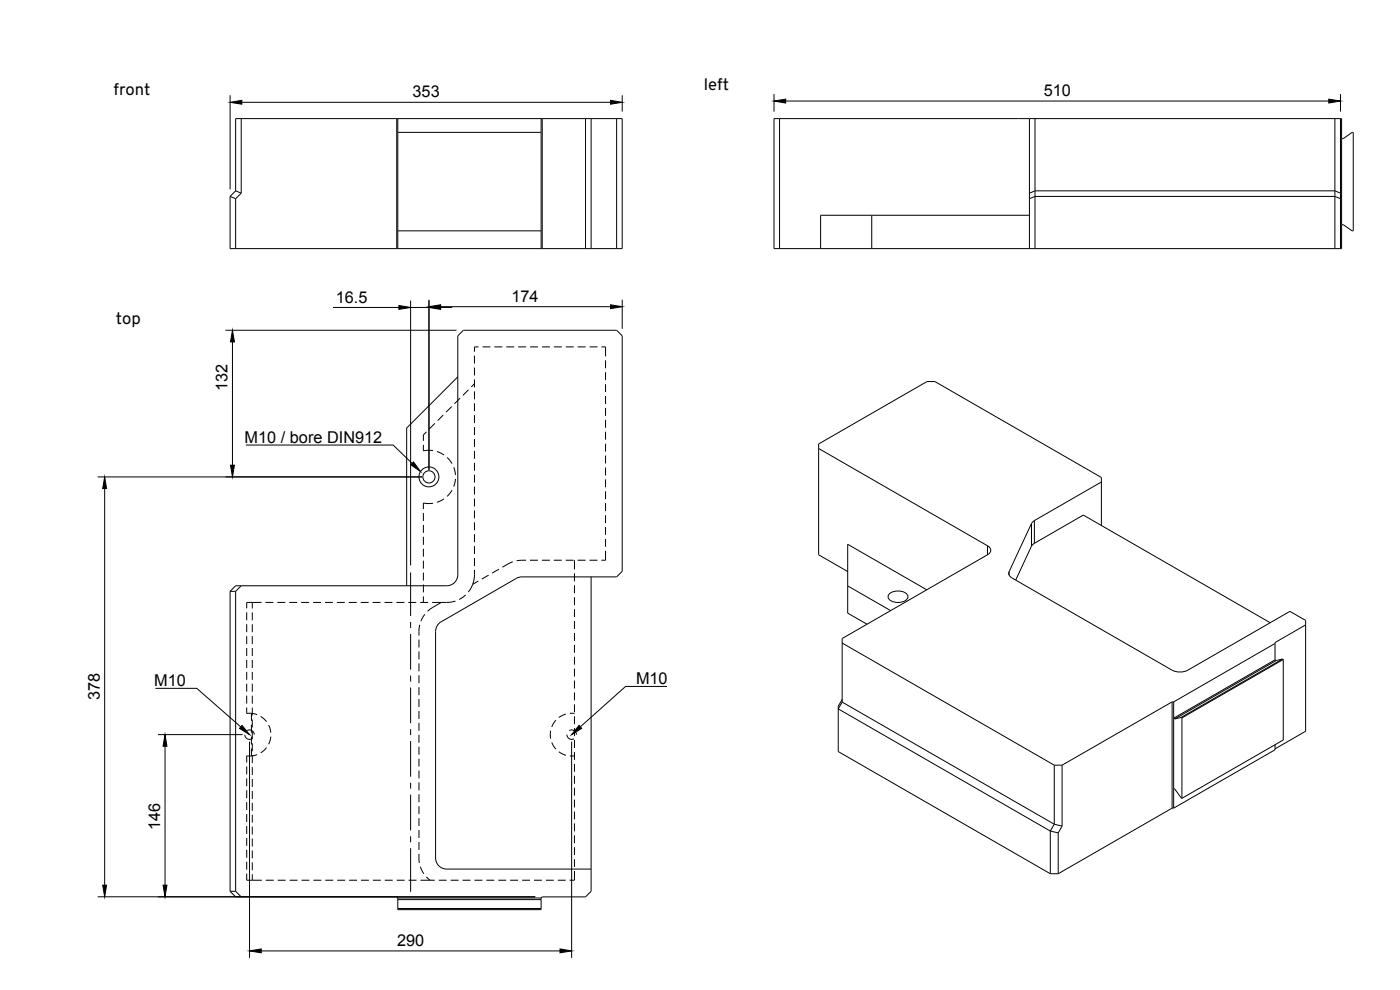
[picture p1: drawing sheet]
<svg xmlns="http://www.w3.org/2000/svg" width="420mm" height="297mm" viewBox="0 0 420 297" stroke-linecap="round" stroke-linejoin="round" font-family="sans-serif">
<defs><g id="words">
<g font-size="5">
<text x="34.1" y="28.4">front</text>
<text x="211.3" y="27">left</text>
<text x="34.8" y="97.2">top</text>
</g>
<g font-size="4.9">
<text x="123.8" y="29.2">353</text>
<text x="313.2" y="28.9">510</text>
<text x="100.8" y="90.8">16.5</text>
<text x="153.5" y="90.6">174</text>
<text x="68.3" y="117.3" transform="rotate(-90 68.3 117.3)">132</text>
<text x="73.4" y="132.8">M10 / bore DIN912</text>
<text x="46.3" y="205.8">M10</text>
<text x="190.9" y="205.3">M10</text>
<text x="30" y="210.1" transform="rotate(-90 30 210.1)">378</text>
<text x="48.1" y="249" transform="rotate(-90 48.1 249)">146</text>
<text x="119.2" y="283.9">290</text>
</g>
</g></defs>
<!-- layer: Visible -->
<g fill="none" stroke="#000" stroke-width=".3">
<path d="M72.4 35.6v22.4M119.1 35.6v39M119.4 35.6v39M119.4 39.7h43M162.4 35.6v39M162.7 35.6v39M175.7 35.6v39M177.4 35.6v39M185.1 35.6v39M232.3 35.6h170.3v39h-170.3zM234 35.6v39M308.9 35.6v39"/>
<path d="M310.6 35.6v39M400.6 35.6v39M402.3 35.6v39M69 58.9l1.7 .7M70.7 57.3v-21.7h116v39h-117.7v-15.7M70.7 59.6v15M70.7 57.3l1.7 .7M70.7 57.3l-1.7 1.6M72.4 58l-1.7 1.6M308.9 58l1.7-.7h90l1.7 .7M308.9 59.6l1.7-.7h90l1.7 .7M402.6 41.6h.5l2.7-1.9h.3v29.6h-.3l-2.7-1.9h-.5"/>
<path d="M119.4 69.3h43M261.6 64.6v10M308.9 64.6h-62.6v10M137.4 113.1l-15.4 15.3v47.4M245.7 134.6l50.7 29.2M330.5 144.6l-20.6 12-7.1 14.9a1.4 1.4 0 0 0 .9 1.9l48.1 27.7M330.5 157.7v-14.4l-49.9-28.8h-2.4l-32.5 18.7v33.3l8.7 5M69 177.4v90M69 177.4h1.7M70.7 177.4v90M72.4 175.8l-1.7 1.6M156.6 173.1h28.5l1.6-1.7v-70.6l-1.6-1.7h-46l-1.7 1.7v71.6a3.3 3.3 0 0 1-3.3 3.4h-63.4l-1.7 1.6"/>
<path d="M156.6 173.1l-1.6 .4-22.6 13.1M177.4 173.1v94.3l-1.7 1.7h-13l-.3 .3M254.4 175.8l12.9 7.4M266.9 178.2a4.1 4.1 0 0 1 5.5 .4 1.8 1.8 0 0 1-1.9 2.1 3.2 3.2 0 0 1-4-1.7zM278.1 177l-23.7-13.7v20.7l5.8 3.3M296.4 163.7a1.43 1.43 0 0 1 .9 1.4 1.43 1.43 0 0 1-.9 1.4l-43.6 25.1v19.1M304.8 174.1l5.1-10.7 15.2-8.9 56.1 32.3M132.4 186.6l-1.2 1.2-.5 1.6v68a3.3 3.3 0 0 0 3.4 3.4h43.3M252.8 192.9l63.6 36.7M382.7 198l-30.5 17.5 .4 .2M382.7 198l.3 .2M382.7 193.1l-30.5 17.5"/>
<path d="M383 198.2l-30.4 17.5M384.9 197.7l-1.9 .5M384.9 197.7l.2 .2M384.9 197.7l-30.4 17.6M385.1 197.9v24.1l-30.4 17.5M385.1 197.9l-30.4 17.5M391.8 187.5l-9.1 5.3v5.2M252.8 210.7l-1.2 2 63.6 36.7M252.8 209.9l-1.2 2v13.6l63.6 36.7M252.8 210.7l63.6 36.6M351.8 210.6h.4M351.8 210.6v31.9"/>
<path d="M351.8 210.6l-33.1 19M351.8 201.1l1.2 .4 1.5 .1 2-.5 30.6-17.7 4.7 2.7v33.3l-9.1 5.3M352.2 210.6v31.9M354.5 215.3l.2 .1M354.5 215.3l-1.9 .4M354.7 215.4v24.1M316.4 229.6h2.3M316.4 229.6v17.7M318.7 229.6v18.3M352.2 236.6l.4 .2 2.1 2.7M382.7 223.4v1.6l-30.5 17.5M315.2 249.4v12.8"/>
<path d="M315.2 249.4l2.4 .5M316.4 247.3l2.3 .6M316.4 247.3l-1.2 2.1M317.6 249.9v12.3M318.7 247.9l-1.1 2M351.8 242.5h.4M351.8 242.5l-34.2 19.7M69 267.4l1.7 1.7h48.4l.3 .3M69 267.4h1.7M70.7 267.4l1.7 1.7M119.4 269.4v3.5h43v-3.5M119.4 269.4h43"/>
<path d="M119.4 269.9h43M119.4 272.6h43M315.2 262.2h2.4"/>
<circle cx="128.7" cy="143.1" r="1.83"/>
<circle cx="128.7" cy="143.1" r="3"/>
</g>
<!-- layer: Hidden -->
<g fill="none" stroke="#000" stroke-width=".3">
<path d="M138.1 119.5l-1.7 1.6M140.6 116.9l-1.7 1.7M142.4 106.7v2.4M142.4 110.3v2.4M142.4 113.8v2.4M142.4 117.4v2.4M142.4 115.2l-.9 .9M143.6 104.1h-1.2v1.4M144.8 104.1h2.4M148.4 104.1h2.3M151.9 104.1h2.4M155.5 104.1h2.4"/>
<path d="M159.1 104.1h2.4M162.7 104.1h2.3M166.2 104.1h2.4M169.8 104.1h2.4M173.4 104.1h2.3M177 104.1h2.3M180.5 104.1h1.2v2.8M181.7 108.1v2.4M181.7 111.7v2.4M181.7 115.3v2.3M181.7 118.8v2.4M127.1 133.5v1.8l2.9-.1"/>
<path d="M128 129.6l-.9 .9v1.8M130.5 127l-1.7 1.7M131.1 135.5l2.2 1M133 124.5l-1.6 1.7M134.2 137.3l1.5 1.8M135.6 122l-1.7 1.7M142.4 121v2.4M142.4 124.6v2.3M142.4 128.1v2.4M142.4 131.7v2.4M142.4 135.3v2.4M142.4 138.9v2.3"/>
<path d="M181.7 122.4v2.4M181.7 126v2.4M181.7 129.5v2.4M181.7 133.1v2.4M181.7 136.7v2.4M127.1 153.9v2.4M127.1 157.5v2.4M130 151l-2.9-.1v1.8M133.2 149.7l-2.1 1M135.7 147.1l-1.5 1.8M136.2 140.2l.5 2.3M136.7 143.7l-.5 2.3"/>
<path d="M142.4 142.4v2.4M142.4 146v2.4M142.4 149.6v2.3M142.4 153.1v2.4M142.4 156.7v2.4M181.7 140.3v2.3M181.7 143.8v2.4M181.7 147.4v2.4M181.7 151v2.4M181.7 154.5v2.4M181.7 158.1v2.4M127.1 161.1v2.4"/>
<path d="M127.1 164.6v2.4M127.1 168.2v2.4M127.1 171.8v2.4M127.1 175.4v2.3M127.1 178.9v1.8M139.7 178.5l-1.9 1.4M141.9 175.3l-1.4 2.3M142.4 171v2.2l-.5 2.1M142.4 160.3v2.4M142.4 163.9v2.3M142.4 167.4v2.4M143.6 174.3l-1.7 1"/>
<path d="M146.6 172.6l-2 1.1M149.7 170.8l-2 1.2M153.9 168.6l-3.1 1.6M157.9 168.1l-2.9 .1M159 168.1h2.4M162.6 168.1h2.4M166.2 168.1h2.4M169.8 168.1h2.3M172.4 168.1v2.7M172.4 172v2.4M172.4 175.6v2.4M172.4 179.2v2.4"/>
<path d="M173.3 168.1h2.4M176.9 168.1h2.4M181.7 165.3v2.8h-1.2M181.7 161.7v2.4M74 183.7v2.4M74 187.3v2.4M74 190.9v2.3M74 194.4v2.4M74 198v2.4M75.7 180.7v1.8M75.7 183.7v2.4M75.7 187.3v2.4"/>
<path d="M75.7 190.9v2.4M75.7 194.4v2.4M75.7 198v2.4M78.5 180.7h-4.5v1.8M79.7 180.7h2.3M83.2 180.7h2.4M86.8 180.7h2.4M90.4 180.7h2.4M94 180.7h2.3M97.5 180.7h2.4M101.1 180.7h2.4M104.7 180.7h2.4"/>
<path d="M108.2 180.7h2.4M111.8 180.7h2.4M115.4 180.7h2.4M119 180.7h2.3M122.5 180.7h2.4M125.7 191.9v2.4M125.7 195.5v2.3M125.7 199v2.4M126 187.5l-.3 3.2M126.1 180.7h2.4M127.5 184.3l-1.2 2.1M132.4 180.7l-4.1 2.7"/>
<path d="M136.7 180.3l-1.9 .4h-5.1M172.4 182.8v2.3M172.4 186.3v2.4M172.4 189.9v2.4M172.4 193.5v2.4M172.4 197v2.4M74 212.3v1.8l1.5-.1M74 201.6v2.3M74 205.2v2.3M74 208.7v2.4M74.2 219.2a1.4 1.4 0 0 1 2.1 1.2M75.5 214l1.7 .4"/>
<path d="M75.5 214v2.3M75.5 217.5v2.3M75.7 201.6v2.4M75.7 205.2v2.3M75.7 208.7v2.4M75.7 212.3v2.4M75.7 215.9v2.4M75.7 219.4v2.4M78.2 215l1.8 1.5M80.6 217.6l.7 2.2M125.7 202.6v2.4M125.7 206.2v2.4"/>
<path d="M125.7 209.7v2.4M125.7 213.3v2.4M125.7 216.9v2.4M165.2 219.3l.1 2.3M166.8 216.1l-1.2 2M169.8 214.3l-2.1 1M170.9 219.2a1.39 1.39 0 0 1 2.1 1.2M171 214l1.4 .1M172.4 200.6v2.4M172.4 204.2v2.4M172.4 207.8v2.3M172.4 211.3v2.4"/>
<path d="M172.4 214.9v2.4M172.4 218.5v2.4M73.5 220.4a1.4 1.4 0 0 0 2.1 1.2M74 230v2.4M74 233.5v2.4M74 237.1v2.4M75.5 226.8h-1.5v2M75.5 221v2.4M75.5 224.6v2.2M75.7 223v2.4M75.7 226.6v2.4M75.7 230.2v2.3"/>
<path d="M75.7 233.7v2.4M75.7 237.3v2.4M77.2 226.4l-1.7 .4M80 224.3l-1.7 1.6M81.3 221l-.7 2.3M125.7 220.5v2.3M125.7 224v2.4M125.7 227.6v2.4M125.7 231.2v2.4M125.7 234.7v2.4M125.7 238.3v2.4M165.6 222.8l1.2 2"/>
<path d="M167.7 225.6l2.1 1M170.1 220.4a1.41 1.41 0 0 0 2.2 1.2M172.4 226.8h-1.4M172.4 222v2.4M172.4 225.6v2.4M172.4 229.2v2.4M172.4 232.8v2.3M172.4 236.3v2.4M172.4 239.9v2.4M74 240.7v2.4M74 244.2v2.4M74 247.8v2.4"/>
<path d="M74 251.4v2.4M74 255v2.4M74 258.5v2.4M75.7 240.9v2.4M75.7 244.5v2.3M75.7 248v2.4M75.7 251.6v2.4M75.7 255.2v2.3M75.7 258.7v2.4M125.7 256.2l.2 2.7M125.7 241.9v2.4M125.7 245.5v2.3"/>
<path d="M125.7 249v2.4M125.7 252.6v2.4M172.4 243.5v2.4M172.4 247v2.4M172.4 250.6v2.4M172.4 254.2v2.4M172.4 257.8v2.3M74 262.1v2h4.6M75.7 262.3v1.8M79.8 264.1h2.3M83.3 264.1h2.4M86.9 264.1h2.4"/>
<path d="M90.5 264.1h2.4M94 264.1h2.4M97.6 264.1h2.4M101.2 264.1h2.4M104.8 264.1h2.3M108.3 264.1h2.4M111.9 264.1h2.4M115.5 264.1h2.4M119.1 264.1h2.3M122.6 264.1h2.4M126.2 260.1l1 2.1M126.2 264.1h4.3"/>
<path d="M128 263.1l1.1 1M131.7 264.1h2.3M135.3 264.1h2.3M138.8 264.1h2.4M142.4 264.1h2.4M146 264.1h2.3M149.5 264.1h2.4M153.1 264.1h2.4M156.7 264.1h2.4M160.3 264.1h2.3M163.8 264.1h2.4M167.4 264.1h2.4"/>
<path d="M172.4 261.3v2.8h-1.4"/>
</g>
<!-- layer: Visible Narrow -->
<path d="M309.6 157.1v6.8M310.4 156.2v6.8M296.4 163.8v2.7M302.8 171.5v1" fill="none" stroke="#000" stroke-width=".3"/>
<!-- layer: FD_Dimensions -->
<g fill="none" stroke="#000" stroke-width=".3">
<path d="M69.1 28.6v28.2M72.6 30.7h110.6M186.7 28.6v4.9M232.3 28.2v5.3M235.8 30.3h163M402.3 28.2v5.3M67.7 99.1h69.3M99.9 92.3h19.8M123.2 90.2v79.5M123.2 92.3h5.5M128.7 89.9v51.1M132.2 92h51"/>
<path d="M132.2 92.3h3.5M186.7 89.9v8.8M69.8 102.6v37M29.3 143.1h97.3M31.4 146.6v119M47.4 220.4h25.4M49.5 223.9v41.7M74.9 222.5v64.9M171.6 222.5v64.9M29.3 269.1h131.3M78.4 285.3h89.7"/>
</g>
<g fill="#000" stroke="#000" stroke-width=".3">
<path d="M69.1 30.7l3.5-.6v1.2zM183.2 30.1l3.5 .6-3.5 .6zM232.3 30.3l3.5-.6v1.2zM398.8 29.7l3.5 .6-3.5 .6zM119.7 91.7l3.5 .6-3.5 .5zM128.7 92l3.5-.6v1.2zM128.7 92.3l3.5-.6v1.1zM183.2 91.4l3.5 .6-3.5 .6zM69.8 99.1l.6 3.5h-1.2zM69.2 139.6h1.2l-.6 3.5zM31.4 143.1l.6 3.5h-1.2zM49.5 220.4l.6 3.5h-1.2z"/>
<path d="M30.8 265.6h1.2l-.6 3.5zM48.9 265.6h1.2l-.6 3.5zM74.9 285.3l3.5-.6v1.2zM168.1 284.7l3.5 .6-3.5 .6z"/>
</g>
<!-- layer: Leaders -->
<path d="M124.1 138.6l2.1 2.9-2.9-2z" fill="#000" stroke="#000" stroke-width=".3"/>
<path d="M73.8 133.5h44.2l5.7 5.5" fill="none" stroke="#000" stroke-width=".3"/>
<!-- layer: Hole Notes -->
<path d="M72.6 217.7l2.3 2.7-3-1.8zM173.8 217.6l.8 .9-3 1.9z" fill="#000" stroke="#000" stroke-width=".3"/>
<path d="M46.6 206.5h12.5l13.2 11.6M200.2 206h-12.5l-13.5 12.1" fill="none" stroke="#000" stroke-width=".3"/>
<!-- layer: Smart Centers -->
<path d="M123.2 171.8v13M123.2 186.6v1.8M123.2 190.2v10.7M123.2 202.7v1.8M123.2 206.3v10.7M123.2 218.8v1.8M123.2 222.3v10.8M123.2 234.9v1.7M123.2 238.4v10.7M123.2 250.9v1.8M123.2 254.5v13.1" fill="none" stroke="#000" stroke-width=".3"/>
<use href="#words"/>
</svg>
